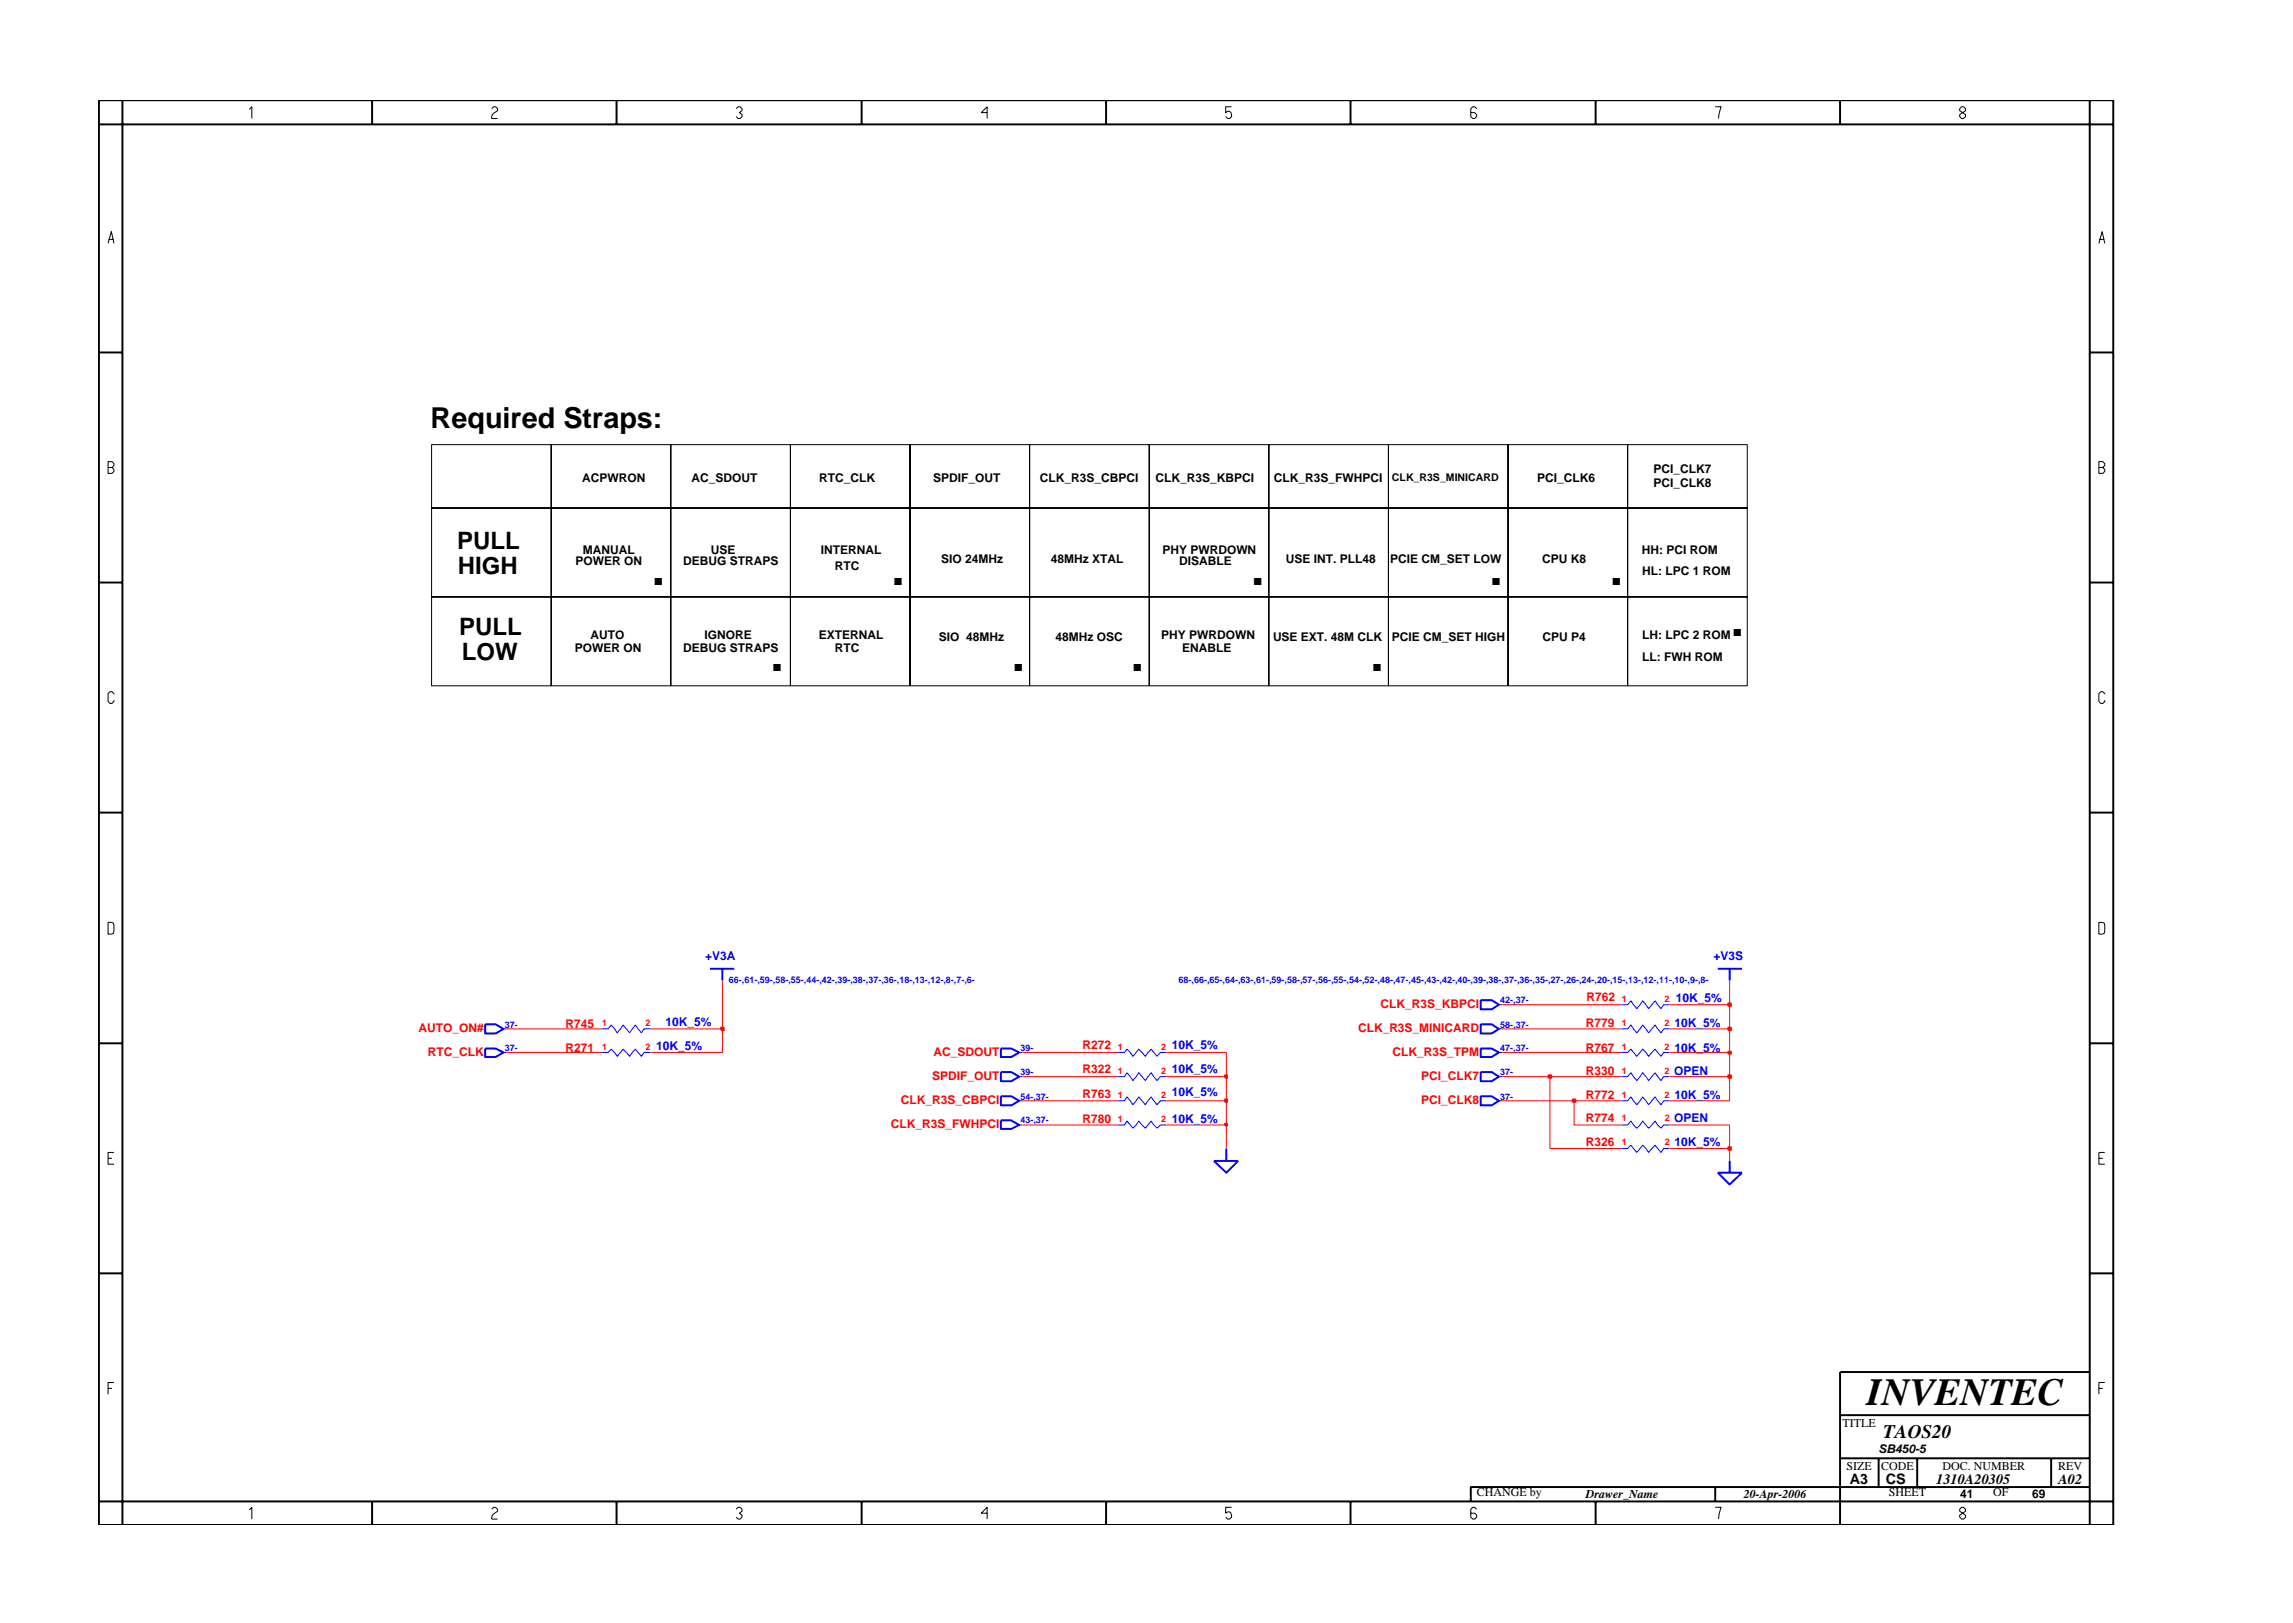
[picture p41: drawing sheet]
<svg xmlns="http://www.w3.org/2000/svg" width="297mm" height="210mm" viewBox="0 0 297 210" stroke-linecap="round" stroke-linejoin="round" font-family="sans-serif">
<defs><g id="words">
<g font-size="6.2">
<text x="84.4" y="75.7">.</text>
<text x="115.5" y="75.7">.</text>
<text x="162.1" y="75.7">.</text>
<text x="193" y="75.7">.</text>
<text x="208.5" y="75.7">.</text>
<text x="224.2" y="82.3">.</text>
<text x="99.8" y="87">.</text>
<text x="131.1" y="87">.</text>
<text x="146.5" y="87">.</text>
<text x="177.6" y="87">.</text>
</g>
<text font-size="5" x="241.8" y="182">INVENTEC</text>
<text font-size="3.7" x="55.8" y="55.4">Required Straps:</text>
<g font-size="3.1">
<text x="59.2" y="71.1">PULL</text>
<text x="59.3" y="74.4">HIGH</text>
<text x="59.5" y="82.2">PULL</text>
<text x="59.8" y="85.5">LOW</text>
</g>
<text font-size="2.5" x="244" y="186.3">TAOS20</text>
<g font-size="1.9">
<text x="239.6" y="192.2">A3</text>
<text x="244.3" y="192.3">CS</text>
<text x="250.8" y="192.2">1310A20305</text>
<text x="266.6" y="192.2">A02</text>
</g>
<g font-size="1.6">
<text x="75.4" y="62.4">ACPWRON</text>
<text x="89.6" y="62.4">AC_SDOUT</text>
<text x="106.1" y="62.4">RTC_CLK</text>
<text x="120.9" y="62.4">SPDIF_OUT</text>
<text x="134.7" y="62.4">CLK_R3S_CBPCI</text>
<text x="149.7" y="62.4">CLK_R3S_KBPCI</text>
<text x="165" y="62.4">CLK_R3S_FWHPCI</text>
<text x="199.1" y="62.4">PCI_CLK6</text>
<text x="214.2" y="63.1">PCI_CLK8</text>
<text x="214.2" y="61.3">PCI_CLK7</text>
<text x="75.5" y="71.7">MANUAL</text>
<text x="92.1" y="71.7">USE</text>
<text x="106.3" y="71.7">INTERNAL</text>
<text x="150.6" y="71.7">PHY PWRDOWN</text>
<text x="212.7" y="71.7">HH: PCI ROM</text>
<text x="74.5" y="73.3">POWER ON</text>
<text x="88.5" y="73.3">DEBUG STRAPS</text>
<text x="108.2" y="73.8">RTC</text>
<text x="121.9" y="72.9">SIO 24MHz</text>
<text x="136.1" y="72.9">48MHz XTAL</text>
<text x="152.7" y="73.3">DISABLE</text>
<text x="166.6" y="72.9">USE INT. PLL48</text>
<text x="180.1" y="72.9">PCIE CM_SET LOW</text>
<text x="199.8" y="72.9">CPU K8</text>
<text x="212.7" y="74.5">HL: LPC 1 ROM</text>
<text x="76.5" y="82.8">AUTO</text>
<text x="91.3" y="82.8">IGNORE</text>
<text x="106.1" y="82.8">EXTERNAL</text>
<text x="121.6" y="83">SIO 48MHz</text>
<text x="136.7" y="83">48MHz OSC</text>
<text x="150.4" y="82.8">PHY PWRDOWN</text>
<text x="164.9" y="83">USE EXT. 48M CLK</text>
<text x="180.3" y="83">PCIE CM_SET HIGH</text>
<text x="199.8" y="83">CPU P4</text>
<text x="212.7" y="82.8">LH: LPC 2 ROM</text>
<text x="74.5" y="84.4">POWER ON</text>
<text x="88.5" y="84.4">DEBUG STRAPS</text>
<text x="108.2" y="84.4">RTC</text>
<text x="153.1" y="84.4">ENABLE</text>
<text x="212.7" y="85.6">LL: FWH ROM</text>
<text x="238.7" y="184.8">TITLE</text>
<text x="239.2" y="190.4">SIZE</text>
<text x="243.3" y="188.2">SB450-5</text>
<text x="243.7" y="190.4">CODE</text>
<text x="251.6" y="190.4">DOC. NUMBER</text>
<text x="266.6" y="190.4">REV</text>
<text x="191.3" y="193.9">CHANGE by</text>
<text x="205.4" y="194.1">Drawer_Name</text>
<text x="225.9" y="194.1">20-Apr-2006</text>
<text x="244.7" y="193.9">SHEET</text>
<text x="253.9" y="194.1">41</text>
<text x="258.2" y="193.9">OF</text>
<text x="263.3" y="194.1">69</text>
</g>
<g font-size="1.6" fill="#00f">
<text x="91.3" y="124.3">+V3A</text>
<text x="222" y="124.3">+V3S</text>
<text x="217.1" y="129.8">10K_5%</text>
<text x="85" y="136.1">10K_5%</text>
<text x="86.2" y="133">10K_5%</text>
<text x="151.8" y="135.9">10K_5%</text>
<text x="216.9" y="136.3">10K_5%</text>
<text x="216.9" y="133">10K_5%</text>
<text x="151.8" y="142">10K_5%</text>
<text x="151.8" y="139">10K_5%</text>
<text x="216.9" y="139.2">OPEN</text>
<text x="216.9" y="142.4">10K_5%</text>
<text x="151.8" y="145.5">10K_5%</text>
<text x="216.9" y="145.3">OPEN</text>
<text x="216.9" y="148.4">10K_5%</text>
</g>
<g font-size="1.6" fill="#f00">
<text x="178.9" y="130.6">CLK_R3S_KBPCI</text>
<text x="205.5" y="129.7">R762</text>
<text x="54.2" y="133.7">AUTO_ON#</text>
<text x="55.4" y="136.8">RTC_CLK</text>
<text x="73.3" y="136.3">R271</text>
<text x="73.3" y="133.1">R745</text>
<text x="120.9" y="136.8">AC_SDOUT</text>
<text x="140.2" y="135.8">R272</text>
<text x="175.9" y="133.7">CLK_R3S_MINICARD</text>
<text x="180.4" y="136.8">CLK_R3S_TPM</text>
<text x="205.4" y="136.3">R767</text>
<text x="205.4" y="133">R779</text>
<text x="116.7" y="143">CLK_R3S_CBPCI</text>
<text x="120.8" y="139.9">SPDIF_OUT</text>
<text x="140.2" y="142.3">R763</text>
<text x="140.2" y="139.1">R322</text>
<text x="184.1" y="143">PCI_CLK8</text>
<text x="184.1" y="139.9">PCI_CLK7</text>
<text x="205.4" y="142.4">R772</text>
<text x="205.4" y="139.3">R330</text>
<text x="115.4" y="146.1">CLK_R3S_FWHPCI</text>
<text x="140.2" y="145.5">R780</text>
<text x="205.4" y="148.4">R326</text>
<text x="205.4" y="145.3">R774</text>
</g>
<text font-size="1.4" x="180.3" y="62.3">CLK_R3S_MINICARD</text>
<g font-size="1.2" fill="#00f">
<text x="94.4" y="127.3">66-,61-,59-,58-,55-,44-,42-,39-,38-,37-,36-,18-,13-,12-,8-,7-,6-</text>
<text x="152.7" y="127.3">68-,66-,65-,64-,63-,61-,59-,58-,57-,56-,55-,54-,52-,48-,47-,45-,43-,42-,40-,39-,38-,37-,36-,35-,27-,26-,24-,20-,15-,13-,12-,11-,10-,9-,8-</text>
<text x="194.3" y="130">42-,37-</text>
<text x="65.4" y="136.2">37-</text>
<text x="65.4" y="133.1">37-</text>
<text x="132.2" y="136.2">39-</text>
<text x="194.3" y="133.1">58-,37-</text>
<text x="194.3" y="136.2">47-,37-</text>
<text x="132.2" y="142.4">54-,37-</text>
<text x="132.2" y="139.3">39-</text>
<text x="194.3" y="142.4">37-</text>
<text x="194.3" y="139.3">37-</text>
<text x="132.2" y="145.5">43-,37-</text>
</g>
<g font-size="1.2" fill="#f00">
<text x="210.1" y="129.8">1</text>
<text x="215.6" y="129.8">2</text>
<text x="78" y="132.9">1</text>
<text x="78" y="136">1</text>
<text x="83.6" y="132.9">2</text>
<text x="83.6" y="136">2</text>
<text x="144.8" y="136">1</text>
<text x="150.4" y="136">2</text>
<text x="210.1" y="136">1</text>
<text x="210.1" y="132.9">1</text>
<text x="215.6" y="136">2</text>
<text x="215.6" y="132.9">2</text>
<text x="144.8" y="142.2">1</text>
<text x="144.8" y="139.1">1</text>
<text x="150.4" y="142.2">2</text>
<text x="150.4" y="139.1">2</text>
<text x="210.1" y="142.2">1</text>
<text x="210.1" y="139.1">1</text>
<text x="215.6" y="139.1">2</text>
<text x="215.6" y="142.2">2</text>
<text x="144.8" y="145.3">1</text>
<text x="150.4" y="145.3">2</text>
<text x="210.1" y="148.4">1</text>
<text x="210.1" y="145.3">1</text>
<text x="215.7" y="148.3">2</text>
<text x="215.7" y="145.2">2</text>
</g>
</g></defs>
<g fill="none" stroke="#00f" stroke-width=".13">
<path d="M65.2 133.3h.4M65.2 136.3h.4M78 136.3h.8l.4-.4 .8 .9 .7-.9 .9 .9 .7-.9 .8 .9 .3-.5h.9M78 133.3h.8l.4-.5 .8 1 .7-1 .9 1 .7-1 .8 1 .3-.5h.9M132 139.5h.4M132 136.3h.4M144.8 139.5h.9l.3-.5 .8 1 .7-1 .9 1 .7-1 .8 1 .4-.5h.8M144.8 136.3h.9l.3-.4 .8 .9 .7-.9 .9 .9 .7-.9 .8 .9 .4-.5h.8M194.2 139.5h.4M194.2 130.2h.4M194.2 133.3h.4M194.2 136.3h.4"/>
<path d="M210.1 130.2h.7l.5-.5 .7 1 .8-1 .8 1 .8-1 .8 1 .3-.5h.8M210.1 133.3h.7l.5-.5 .7 1 .8-1 .8 1 .8-1 .8 1 .3-.5h.8M210.1 136.3h.7l.5-.4 .7 .9 .8-.9 .8 .9 .8-.9 .8 .9 .3-.5h.8M210.1 139.5h.7l.5-.5 .7 1 .8-1 .8 1 .8-1 .8 1 .3-.5h.8M132 145.7h.4M132 142.6h.4M144.8 145.7h.9l.3-.5 .8 1 .7-1 .9 1 .7-1 .8 1 .4-.5h.8M144.8 142.6h.9l.3-.5 .8 1 .7-1 .9 1 .7-1 .8 1 .4-.5h.8M194.2 142.6h.4M210.1 145.7h.7l.5-.5 .7 1 .8-1 .8 1 .8-1 .8 1 .3-.5h.8M210.1 148.8h.7l.5-.4 .7 .9 .8-.9 .8 .9 .8-.9 .8 .9 .3-.5h.8M210.1 142.6h.7l.5-.5 .7 1 .8-1 .8 1 .8-1 .8 1 .3-.5h.8"/>
</g>
<g fill="none" stroke="#00f" stroke-width=".25">
<path d="M62.9 135.8h1.3l1 .5-1 .6h-1.3zM62.9 132.7h1.3l1 .6-1 .6h-1.3zM92 125.5h3.1M93.6 125.5v1.5M129.7 138.9h1.3l1 .6-1 .6h-1.3zM129.7 135.8h1.3l1 .5-1 .6h-1.3zM191.8 129.6h1.4l1 .6-1 .6h-1.4zM191.8 132.7h1.4l1 .6-1 .6h-1.4zM191.8 135.8h1.4l1 .5-1 .6h-1.4zM191.8 138.9h1.4l1 .6-1 .6h-1.4zM222.5 125.5h3.2M224.1 125.5v1.5"/>
<path d="M129.7 145.1h1.3l1 .6-1 .5h-1.3zM129.7 142h1.3l1 .6-1 .6h-1.3zM157.3 150.4h3.1l-1.5 1.5zM158.9 148.8v1.6M191.8 142h1.4l1 .6-1 .6h-1.4zM222.5 151.9h3.2l-1.6 1.5zM224.1 150.4v1.5"/>
</g>
<path d="M200.8 139.5v9.3h9.3M158.9 145.7v3.1M216.3 148.8h7.8v1.6" fill="none" stroke="#f00" stroke-width=".13"/>
<path d="M223.9 148.6h.3v.4h-.3z" fill="#8e2323"/>
<path d="M223.9 148.6h.3v.4h-.3z" fill="none" stroke="#f00" stroke-width=".25"/>
<path d="M132.4 145.7h12.4M151.1 145.7h7.8M224.1 145.7v3.1" fill="none" stroke="#f00" stroke-width=".13"/>
<path d="M158.7 145.6h.2v.2h-.2z" fill="#8e2323"/>
<path d="M158.7 145.6h.2v.2h-.2z" fill="none" stroke="#f00" stroke-width=".25"/>
<path d="M132.4 142.6h12.4M151.1 142.6h7.8v3.1M203.9 142.6v3.1h6.2M216.3 145.7h7.8" fill="none" stroke="#f00" stroke-width=".13"/>
<path d="M158.7 142.4h.2v.4h-.2z" fill="#8e2323"/>
<path d="M158.7 142.4h.2v.4h-.2z" fill="none" stroke="#f00" stroke-width=".25"/>
<path d="M158.9 139.5v3.1M194.6 142.6h9.3" fill="none" stroke="#f00" stroke-width=".13"/>
<path d="M203.7 142.4h.4v.4h-.4z" fill="#8e2323"/>
<path d="M203.7 142.4h.4v.4h-.4z" fill="none" stroke="#f00" stroke-width=".25"/>
<path d="M132.4 139.5h12.4M151.1 139.5h7.8M224.1 139.5v3.1h-7.8M203.9 142.6h6.2" fill="none" stroke="#f00" stroke-width=".13"/>
<path d="M158.7 139.3h.2v.3h-.2z" fill="#8e2323"/>
<path d="M158.7 139.3h.2v.3h-.2z" fill="none" stroke="#f00" stroke-width=".25"/>
<path d="M158.9 136.3v3.2M194.6 139.5h6.2" fill="none" stroke="#f00" stroke-width=".13"/>
<path d="M200.6 139.3h.3v.3h-.3z" fill="#8e2323"/>
<path d="M200.6 139.3h.3v.3h-.3z" fill="none" stroke="#f00" stroke-width=".25"/>
<path d="M200.8 139.5h9.3M216.3 139.5h7.8" fill="none" stroke="#f00" stroke-width=".13"/>
<path d="M223.9 139.3h.3v.3h-.3z" fill="#8e2323"/>
<path d="M223.9 139.3h.3v.3h-.3z" fill="none" stroke="#f00" stroke-width=".25"/>
<path d="M65.6 136.3h12.4M93.6 133.3v3h-9.3M132.4 136.3h12.4M151.1 136.3h7.8M194.6 136.3h15.5M216.3 136.3h7.8v3.2" fill="none" stroke="#f00" stroke-width=".13"/>
<path d="M223.9 136.3h.3v.2h-.3z" fill="#8e2323"/>
<path d="M223.9 136.3h.3v.2h-.3z" fill="none" stroke="#f00" stroke-width=".25"/>
<path d="M65.6 133.3h12.4M84.3 133.3h9.3M224.1 133.3v3" fill="none" stroke="#f00" stroke-width=".13"/>
<path d="M93.4 133.1h.4v.4h-.4z" fill="#8e2323"/>
<path d="M93.4 133.1h.4v.4h-.4z" fill="none" stroke="#f00" stroke-width=".25"/>
<path d="M93.6 127v6.3M194.6 133.3h15.5M216.3 133.3h7.8" fill="none" stroke="#f00" stroke-width=".13"/>
<path d="M223.9 133.1h.3v.4h-.3z" fill="#8e2323"/>
<path d="M223.9 133.1h.3v.4h-.3z" fill="none" stroke="#f00" stroke-width=".25"/>
<path d="M194.6 130.2h15.5M216.3 130.2h7.8v3.1" fill="none" stroke="#f00" stroke-width=".13"/>
<path d="M223.9 130h.3v.3h-.3z" fill="#8e2323"/>
<path d="M223.9 130h.3v.3h-.3z" fill="none" stroke="#f00" stroke-width=".25"/>
<path d="M224.1 127v3.2" fill="none" stroke="#f00" stroke-width=".13"/>
<g fill="none" stroke="#000" stroke-width=".25">
<path d="M12.8 13h261v184.6h-261zM12.8 16.1h261M15.9 13v184.6M48.2 13v3.1M79.9 13v3.1M111.6 13v3.1M143.3 13v3.1M174.9 13v3.1M206.7 13v3.1M238.4 13v3.1M270.7 13v184.6M12.8 45.7h3.1"/>
<path d="M270.7 45.7h3.1M12.8 75.5h3.1M270.7 75.5h3.1M12.8 105.3h3.1M270.7 105.3h3.1M12.8 135.2h3.1M270.7 135.2h3.1M12.8 165h3.1M270.7 165h3.1M270.7 177.7h-32.3v19.9M12.8 194.5h261M48.2 194.5v3.1"/>
<path d="M79.9 194.5v3.1M111.6 194.5v3.1M143.3 194.5v3.1M174.9 194.5v3.1M206.7 194.5v3.1M222.2 192.6v1.9M238.4 183.3h32.3M238.4 188.9h32.3M243.4 188.9v3.7M248.4 188.9v3.7M265.7 188.9v3.7M270.7 192.6h-80.2v1.9"/>
</g>
<g fill="none" stroke="#000" stroke-width=".13">
<path d="M32.3 14.2l.3-.4v1.6M63.7 14.1l.3-.3h.2l.3 .3v.2l-.5 .4-.3 .4v.3h.8M95.4 14.1l.2-.3h.3l.2 .3v.2l-.3 .3 .3 .2v.3l-.2 .3h-.3l-.2-.3M127.9 14.6h-.8l.8-.8v1.6M159.5 13.8h-.7v.8l.2-.2a.5 .5 0 0 1 .5 .7l-.2 .3h-.3l-.2-.3M191.3 14.1l-.3-.3h-.2l-.3 .3v1l.3 .3h.2l.3-.3v-.3l-.3-.2h-.5M222.2 13.8h.8l-.4 1.6M253.9 14.1l.2-.3h.3l.2 .3v.2l-.7 .5v.3l.2 .3h.3l.2-.3v-.3l-.7-.5zM14 31.5l.4-1.5 .4 1.5M14.1 31h.6M271.9 31.5l.4-1.5 .4 1.5M272 31h.6"/>
<path d="M14 59.8h.5l.3 .3v.2l-.3 .3 .3 .2v.3l-.3 .2h-.5zM55.9 57.6h15.5v8.2h-15.5zM71.4 57.6h15.5v8.2h-15.5zM86.9 57.6h15.5v8.2h-15.5zM102.4 57.6h15.5v8.2h-15.5zM117.9 57.6h15.5v8.2h-15.5zM133.4 57.6h15.5v8.2h-15.5zM148.9 57.6h15.5v8.2h-15.5zM164.4 57.6h15.5v8.2h-15.5zM179.9 57.6h15.5v8.2h-15.5zM195.4 57.6h15.4v8.2h-15.4zM210.8 57.6h15.5v8.2h-15.5z"/>
<path d="M14 60.6h.5M55.9 65.8h15.5v11.5h-15.5zM55.9 77.3h15.5v11.5h-15.5zM71.4 65.8h15.5v11.5h-15.5zM71.4 77.3h15.5v11.5h-15.5zM86.9 65.8h15.5v11.5h-15.5zM86.9 77.3h15.5v11.5h-15.5zM102.4 65.8h15.5v11.5h-15.5zM102.4 77.3h15.5v11.5h-15.5zM117.9 65.8h15.5v11.5h-15.5zM117.9 77.3h15.5v11.5h-15.5zM133.4 65.8h15.5v11.5h-15.5z"/>
<path d="M133.4 77.3h15.5v11.5h-15.5zM148.9 65.8h15.5v11.5h-15.5zM148.9 77.3h15.5v11.5h-15.5zM164.4 65.8h15.5v11.5h-15.5zM164.4 77.3h15.5v11.5h-15.5zM179.9 65.8h15.5v11.5h-15.5zM179.9 77.3h15.5v11.5h-15.5zM195.4 65.8h15.4v11.5h-15.4zM195.4 77.3h15.4v11.5h-15.4zM210.8 65.8h15.5v11.5h-15.5zM210.8 77.3h15.5v11.5h-15.5zM271.9 60.6h.5l.3-.3v-.2l-.3-.3h-.5v1.5h.5l.3-.2v-.3l-.3-.2"/>
<path d="M14.8 89.9l-.3-.3h-.2l-.3 .3v1l.3 .2h.2l.3-.2v-.2M272.7 89.9l-.3-.3h-.3l-.2 .3v1l.2 .2h.3l.3-.2v-.2M14 119.5l.7 .1 .1 .2-.1 1.1-.7 .1zM271.9 119.5l.7 .1 .1 .2-.1 1.1-.7 .1zM14 150.1h.5M14.8 149.3h-.8v1.5h.8M271.9 150.1h.5M272.7 149.3h-.8v1.5h.8M14 179.9h.5M14.8 179.1h-.8v1.5M271.9 179.9h.5M272.7 179.1h-.8v1.5"/>
<path d="M32.3 195.6l.3-.3v1.5M63.7 195.5l.3-.2h.2l.3 .2v.3l-.7 .5-.1 .2v.3h.8M95.4 195.5l.2-.2h.3l.2 .2v.3l-.3 .2 .3 .3v.2l-.2 .3h-.3l-.2-.3M127.9 196h-.8l.8-.7v1.5M159.5 195.3h-.7v.7l.2-.1a.5 .5 0 0 1 .5 .6l-.2 .3h-.3l-.2-.3M191.3 195.5l-.3-.2h-.2l-.3 .2v1l.3 .3h.2l.3-.3v-.2l-.3-.3h-.5M222.2 195.3h.8l-.4 1.5M254.1 195.3l-.2 .2v.3l.7 .5v.2l-.2 .3h-.3l-.2-.3v-.2l.7-.5v-.3l-.2-.2z"/>
</g>
<use href="#words"/>
</svg>
